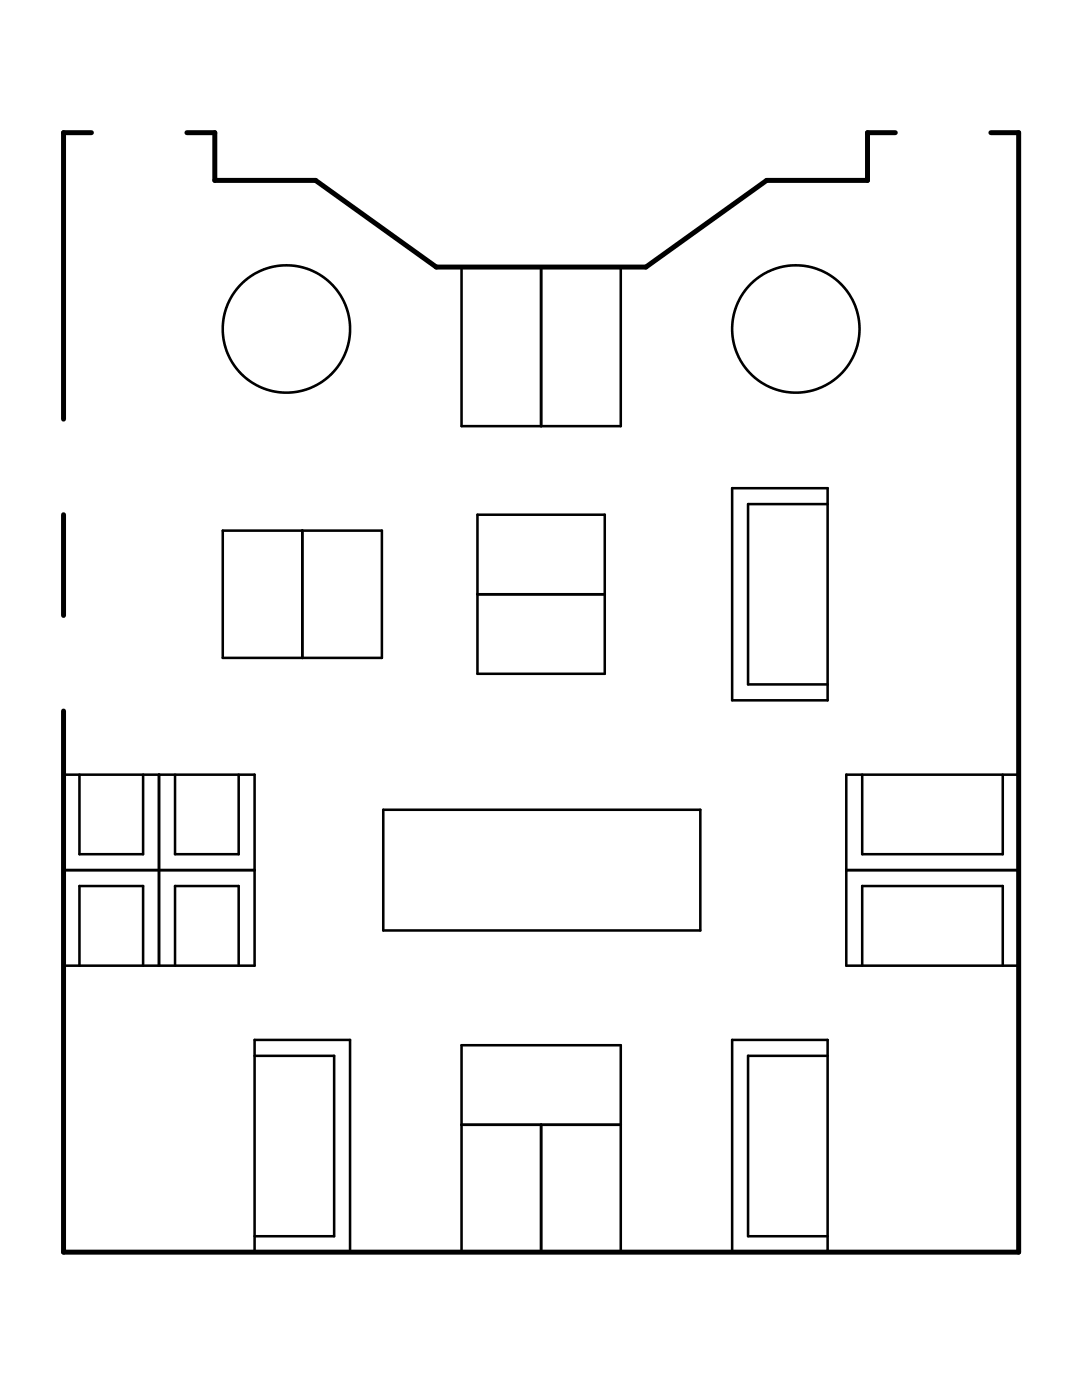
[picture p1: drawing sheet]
<svg xmlns="http://www.w3.org/2000/svg" width="216mm" height="279mm" viewBox="0 0 216 279" stroke-linecap="round" stroke-linejoin="round" font-family="sans-serif">
<path d="M18.2 26.5h-5.5v57.2M37.3 26.5h5.6v9.5h20.1l24.1 17.3h41.8l24.1-17.3h20.1v-9.5h5.5M197.7 26.5h5.6v223.4h-190.6v-108M12.7 102.7v20.1" fill="none" stroke="#000" stroke-width=".99"/>
<g fill="none" stroke="#000" stroke-width=".51">
<path d="M92.1 53.3h31.8v31.7h-31.8zM108 53.3v31.7M146.1 97.4h19v42.4h-19zM44.4 105.9h31.8v25.4h-31.8zM60.3 105.9v25.4M95.3 102.7h25.4v31.8h-25.4zM95.3 118.6h25.4M165.1 100.6h-15.8v36h15.8M12.7 154.6h38.1v38.1h-38.1zM15.9 154.6v15.9h12.7v-15.9M31.7 154.6v38.1M34.9 154.6v15.9h12.7v-15.9"/>
<path d="M168.9 154.6h34.4v38.1h-34.4zM172 154.6v15.9h28.1v-15.9M12.7 173.7h38.1M76.5 161.6h63.2v24.1h-63.2zM168.9 173.7h34.4M15.9 192.7v-15.9h12.7v15.9M34.9 192.7v-15.9h12.7v15.9M172 192.7v-15.9h28.1v15.9M50.8 207.5h19v42.4h-19zM50.8 210.7h15.9v36h-15.9M92.1 208.6h31.8v41.3h-31.8zM146.1 207.5h19v42.4h-19z"/>
<path d="M165.1 210.7h-15.8v36h15.8M92.1 224.5h31.8M108 224.5v25.4"/>
<circle cx="57.1" cy="65.7" r="12.7"/>
<circle cx="158.8" cy="65.6" r="12.7"/>
</g>
</svg>
